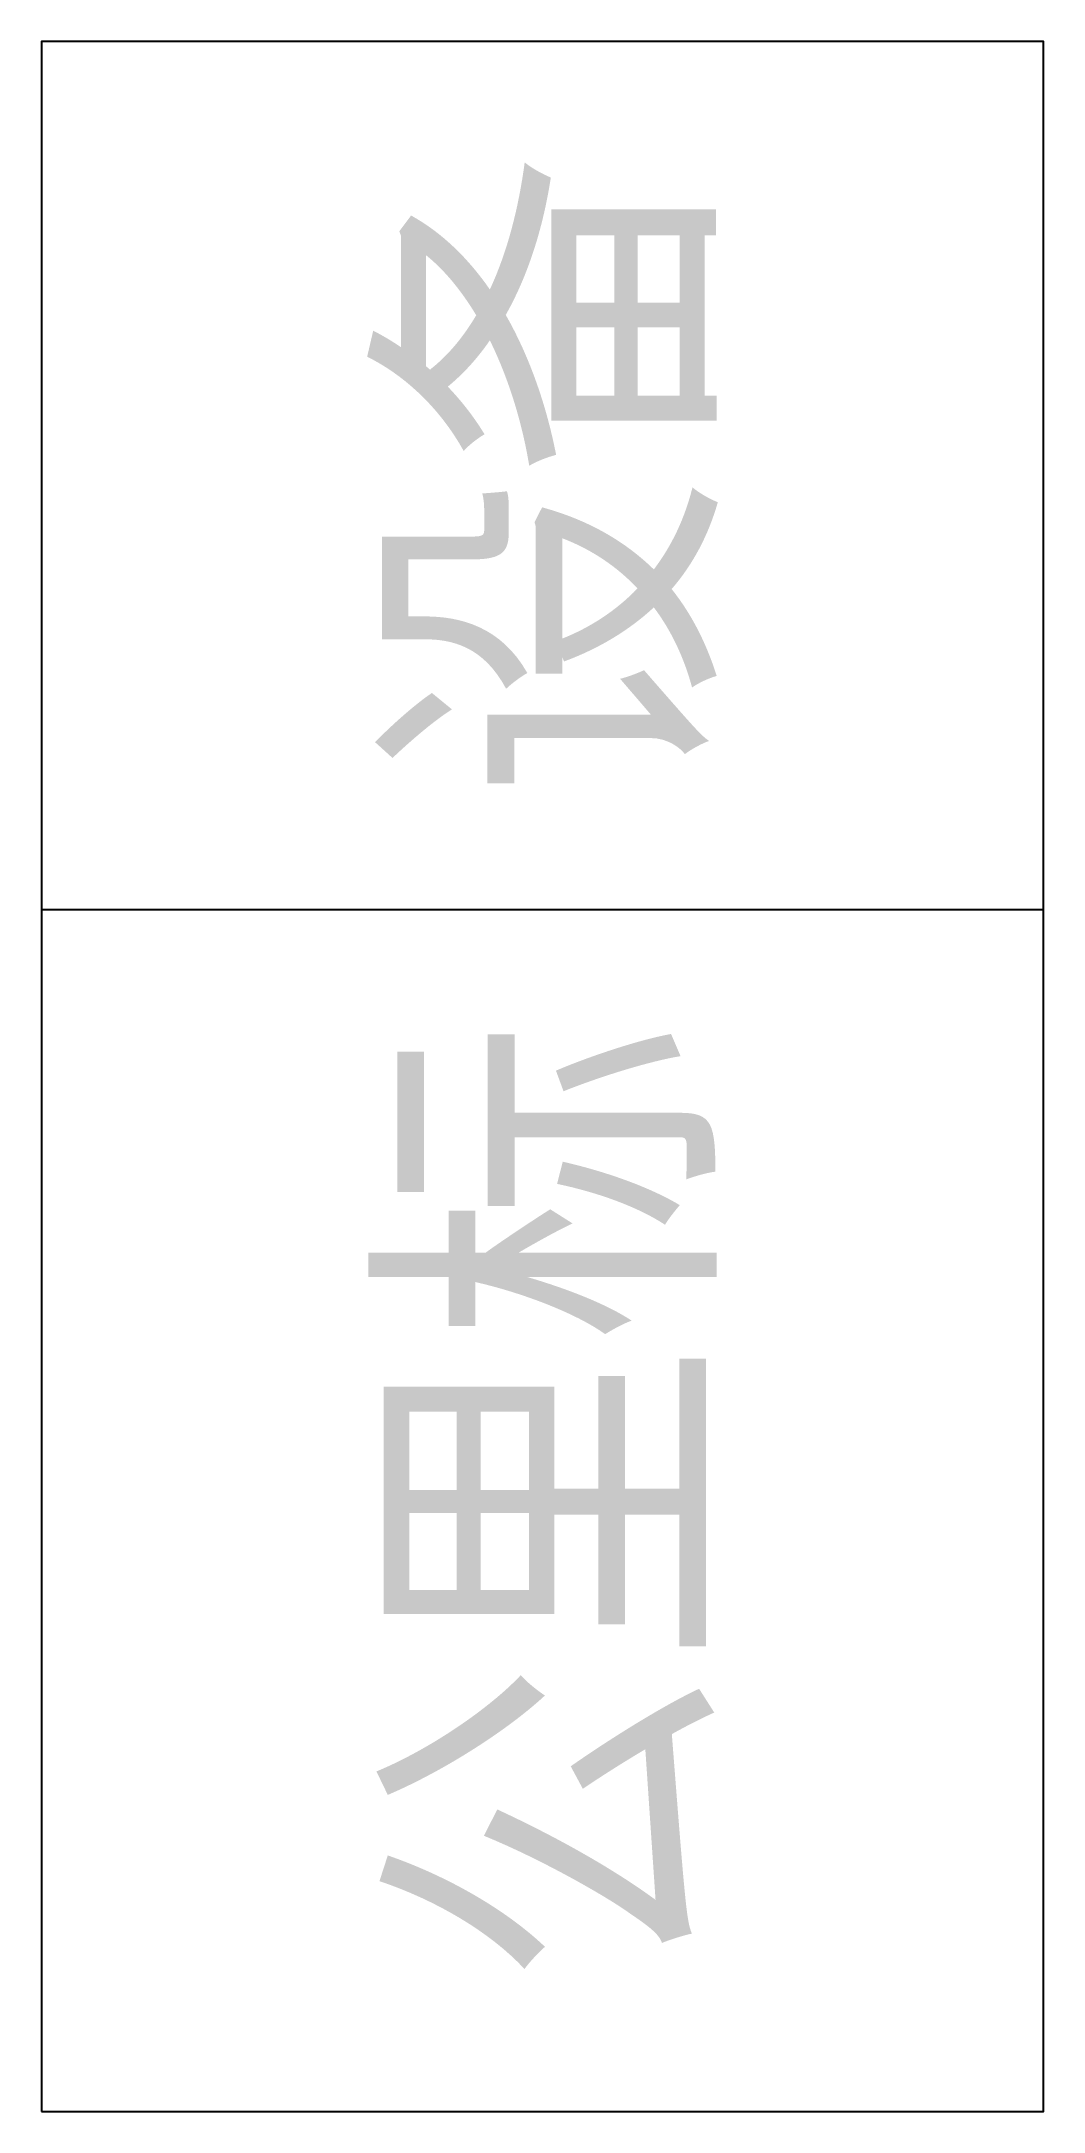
# Model space of a CAD drawing. Header units: millimetres. Extents: x -7.5 to 7.5, y -31 to 0.
import ezdxf
from ezdxf.enums import TextEntityAlignment as Align

# ---------------------------------------------------------------- set-up
doc = ezdxf.new("R2010")
doc.units = ezdxf.units.MM
doc.styles.add('CHINESE', font='times.ttf', dxfattribs={"width": 0.8, "height": 3})

msp = doc.modelspace()

# ---------------------------------------------------------------- linework, layer by layer
msp.add_lwpolyline([(-7.5, -31), (7.5, -31), (7.5, 0), (-7.5, 0)], close=True)
msp.add_lwpolyline([(-7.5, -13), (7.5, -13)])

# ---------------------------------------------------------------- texts
at = {"linetype": 'Continuous', "lineweight": -3, "style": 'CHINESE', "width": 0.85}
for s, p in [('设备', (0, -6.5)), ('公里标', (0, -21.883))]:
    msp.add_text(s, height=4.1558, rotation=90, dxfattribs=at).set_placement(p, align=Align.MIDDLE)

doc.saveas('drawing.dxf')
